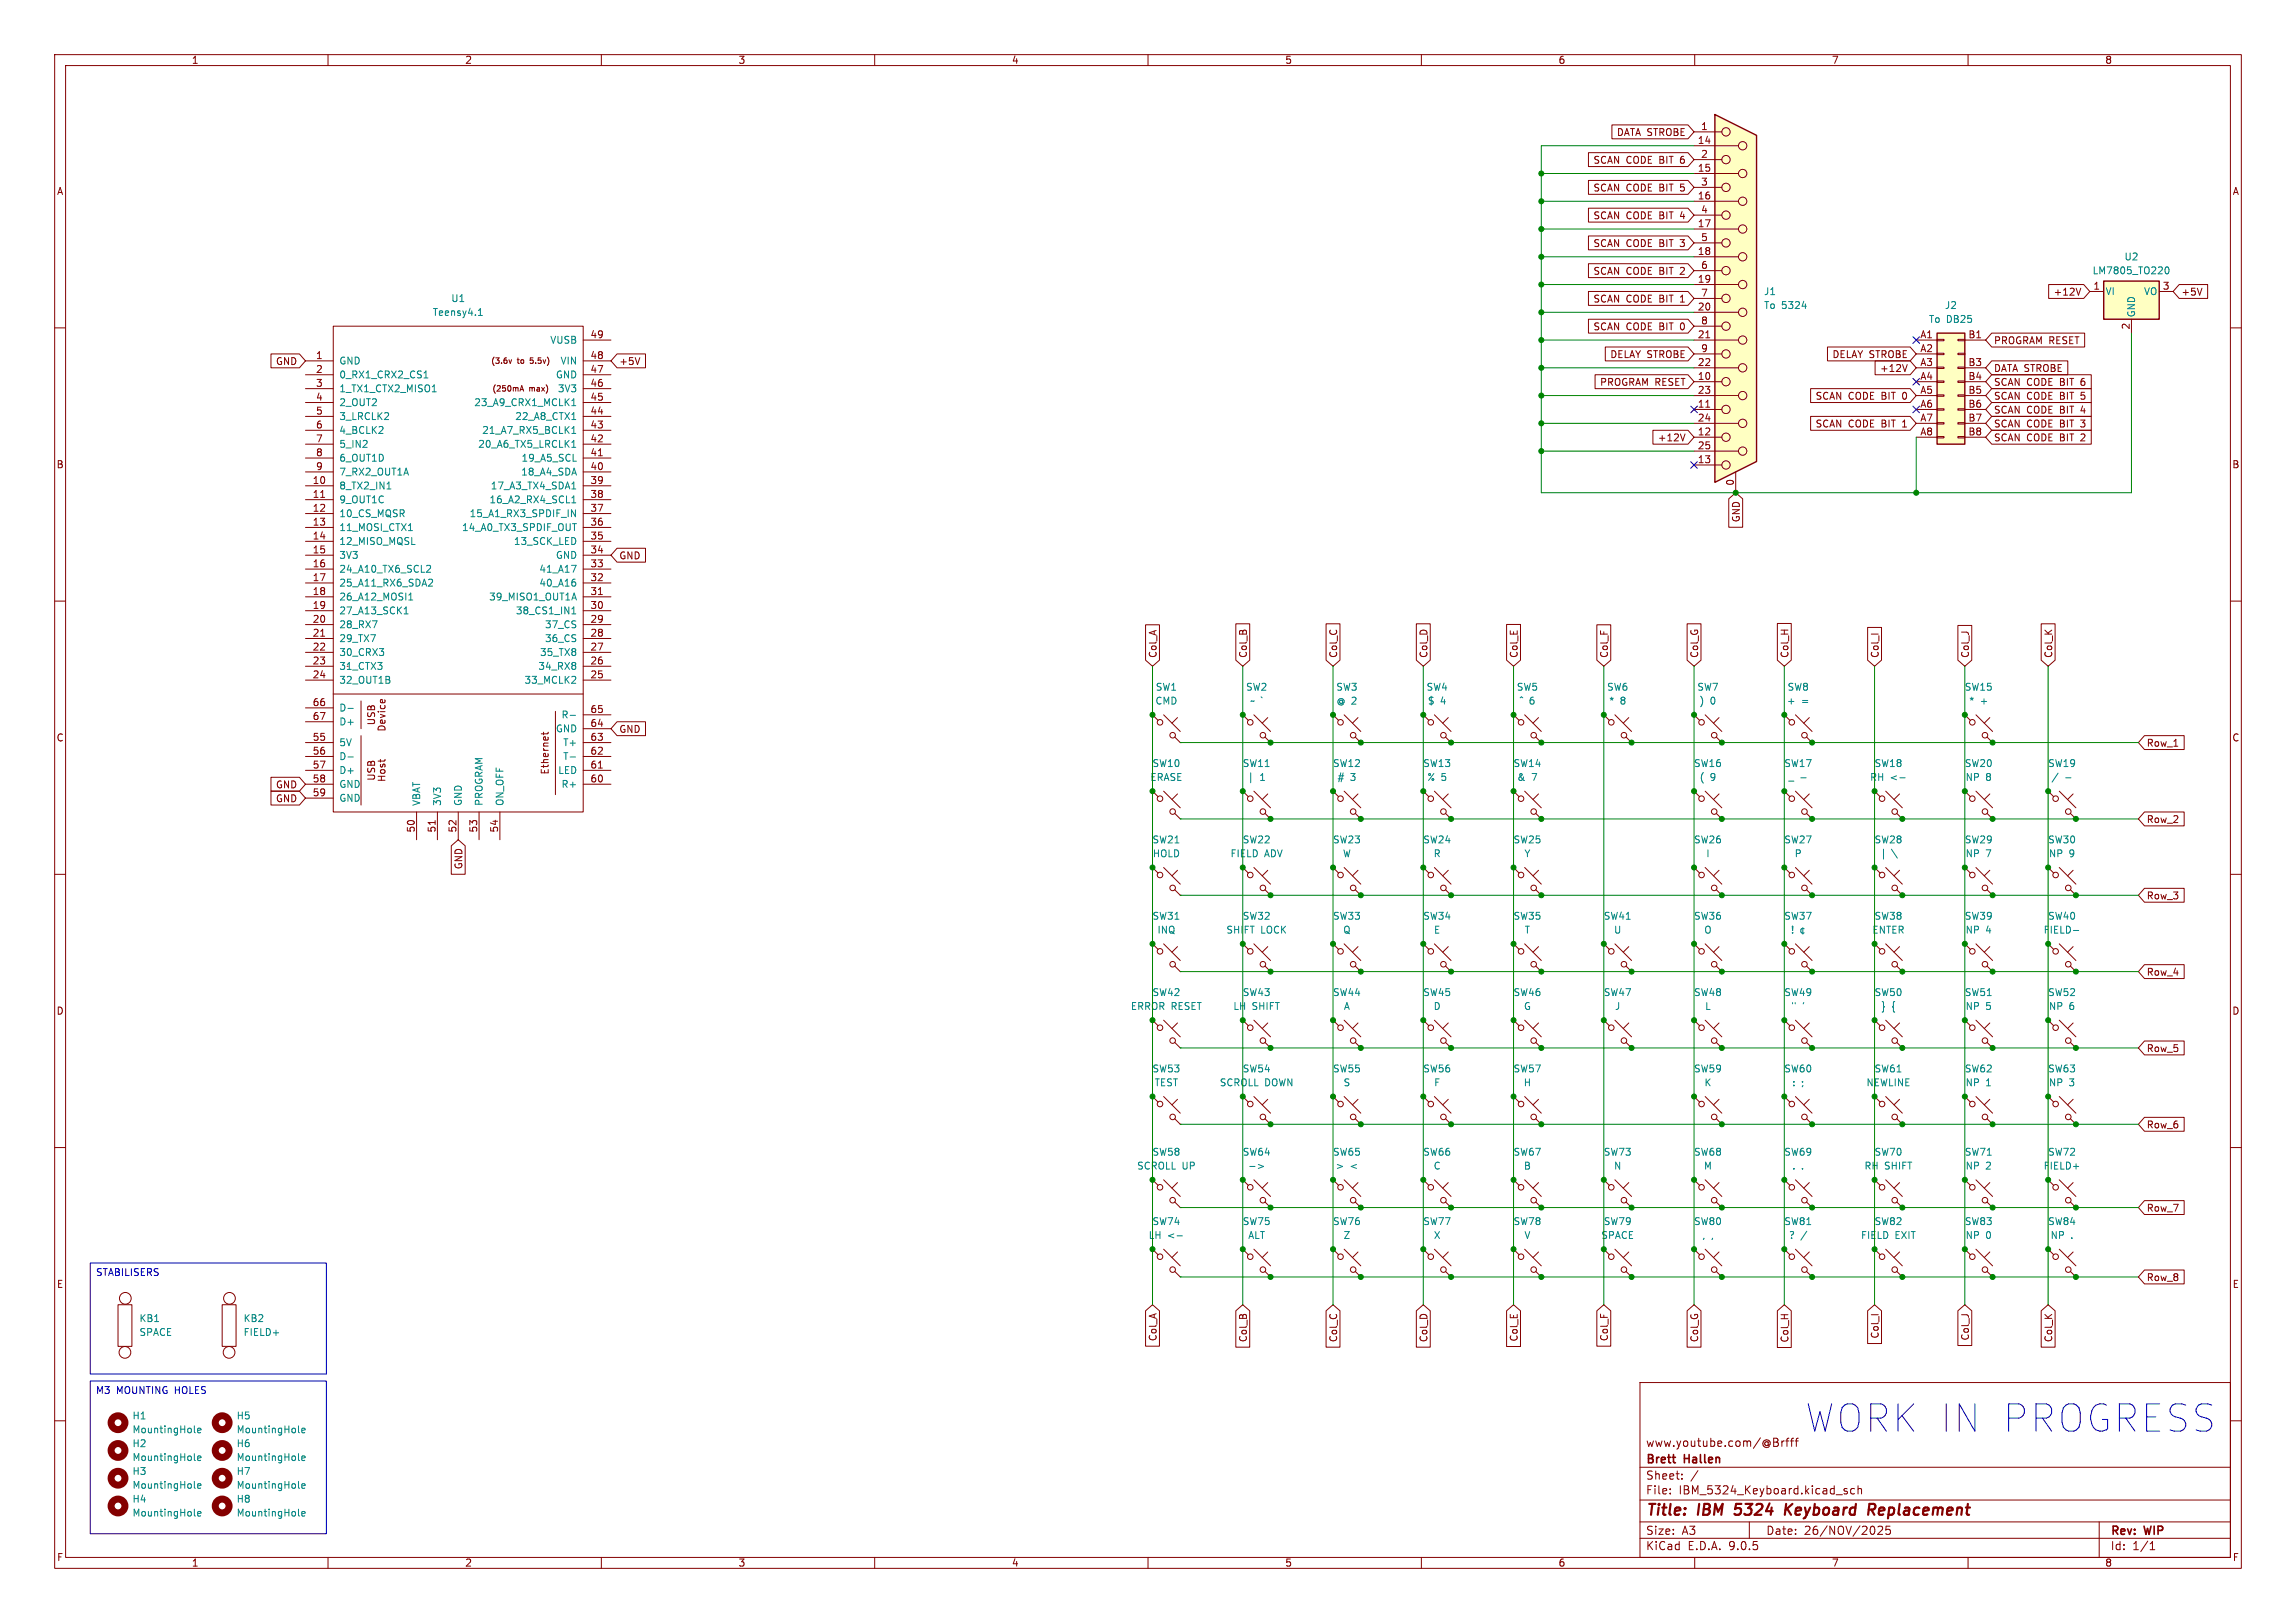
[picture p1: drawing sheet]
<svg xmlns="http://www.w3.org/2000/svg" width="420mm" height="297mm" viewBox="0 0 420 297" stroke-linecap="round" stroke-linejoin="round" font-family="sans-serif">
<defs><g id="words">
<text font-size="7" fill="#0000c2" x="330.3" y="262.3">WORK IN PROGRESS</text>
<g font-size="2.8" fill="#840000">
<text x="301" y="277.9">Title:</text>
<text x="310.6" y="277.9">IBM</text>
<text x="318.2" y="277.9">5324</text>
<text x="328.2" y="277.9">Keyboard</text>
<text x="344.2" y="277.9">Replacement</text>
</g>
<g font-size="2.1" fill="#840000">
<text x="301" y="268.2">Brett</text>
<text x="301" y="265">www.youtube.com/@Brfff</text>
<text x="308.2" y="268.2">Hallen</text>
<text x="301" y="273.7">File:</text>
<text x="301" y="271">Sheet:</text>
<text x="307.1" y="273.7">IBM_5324_Keyboard.kicad_sch</text>
<text x="301" y="281.1">Size:</text>
<text x="307.6" y="281.1">A3</text>
<text x="323" y="281.1">Date:</text>
<text x="330" y="281.1">26/NOV/2025</text>
<text x="386" y="281.3">Rev:</text>
<text x="392.4" y="281.3">WIP</text>
<text x="301" y="283.9">KiCad</text>
<text x="308.7" y="283.9">E.D.A.</text>
<text x="316.3" y="283.9">9.0.5</text>
<text x="386" y="283.9">Id:</text>
<text x="390.1" y="283.9">1/1</text>
</g>
<g font-size="1.8" fill="#840000">
<text x="35" y="11.9">1</text>
<text x="85" y="11.9">2</text>
<text x="135" y="11.9">3</text>
<text x="185" y="11.9">4</text>
<text x="235" y="11.9">5</text>
<text x="285" y="11.9">6</text>
<text x="335" y="11.9">7</text>
<text x="385" y="11.9">8</text>
<text x="311.1" y="23.9">1</text>
<text x="295.7" y="25.1">DATA STROBE</text>
<text x="310.5" y="26.4">14</text>
<text x="311.1" y="29">2</text>
<text x="10.3" y="35.9">A</text>
<text x="291.4" y="35.2">SCAN CODE BIT</text>
<text x="291.4" y="30.2">SCAN CODE BIT</text>
<text x="307.6" y="35.2">5</text>
<text x="307.6" y="30.2">6</text>
<text x="310.5" y="31.5">15</text>
<text x="311.1" y="34">3</text>
<text x="408.3" y="35.9">A</text>
<text x="291.4" y="40.3">SCAN CODE BIT</text>
<text x="307.6" y="40.3">4</text>
<text x="310.5" y="36.6">16</text>
<text x="310.5" y="41.7">17</text>
<text x="311.1" y="39.1">4</text>
<text x="291.4" y="45.4">SCAN CODE BIT</text>
<text x="307.6" y="45.4">3</text>
<text x="310.5" y="46.7">18</text>
<text x="311.1" y="44.2">5</text>
<text x="291.4" y="50.5">SCAN CODE BIT</text>
<text x="307.6" y="50.5">2</text>
<text x="310.5" y="51.8">19</text>
<text x="311.1" y="49.3">6</text>
<text x="382.8" y="53.1">1</text>
<text x="395.5" y="53.1">3</text>
<text x="291.4" y="55.6">SCAN CODE BIT</text>
<text x="307.6" y="55.6">1</text>
<text x="310.5" y="56.9">20</text>
<text x="311.1" y="54.4">7</text>
<text x="311.1" y="59.4">8</text>
<text x="375.6" y="54.3">+12V</text>
<text x="398.9" y="54.3">+5V</text>
<text x="57.7" y="65.8">1</text>
<text x="107.9" y="62">49</text>
<text x="107.9" y="65.8">48</text>
<text x="291.4" y="60.6">SCAN CODE BIT</text>
<text x="294.5" y="65.7">DELAY STROBE</text>
<text x="307.6" y="60.6">0</text>
<text x="310.5" y="62">21</text>
<text x="311.1" y="64.5">9</text>
<text x="335.1" y="65.7">DELAY STROBE</text>
<text x="351.2" y="62">A1</text>
<text x="351.2" y="64.5">A2</text>
<text x="360" y="62">B1</text>
<text x="364.6" y="63.2">PROGRAM RESET</text>
<text x="389.6" y="60.4" transform="rotate(-90 389.6 60.4)">2</text>
<text x="50.4" y="67">GND</text>
<text x="57.7" y="68.3">2</text>
<text x="57.7" y="70.9">3</text>
<text x="107.9" y="68.3">47</text>
<text x="107.9" y="70.9">46</text>
<text x="113.2" y="67">+5V</text>
<text x="292.6" y="70.8">PROGRAM RESET</text>
<text x="310.5" y="67.1">22</text>
<text x="310.5" y="69.6">10</text>
<text x="343.8" y="68.3">+12V</text>
<text x="351.2" y="67.1">A3</text>
<text x="351.2" y="69.6">A4</text>
<text x="360" y="67.1">B3</text>
<text x="360" y="69.6">B4</text>
<text x="364.6" y="68.3">DATA STROBE</text>
<text x="364.6" y="70.8">SCAN CODE BIT</text>
<text x="380.9" y="70.8">6</text>
<text x="57.7" y="75.9">5</text>
<text x="57.7" y="73.4">4</text>
<text x="107.9" y="73.4">45</text>
<text x="107.9" y="75.9">44</text>
<text x="310.5" y="72.1">23</text>
<text x="310.5" y="74.7">11</text>
<text x="310.5" y="77.2">24</text>
<text x="332" y="73.3">SCAN CODE BIT</text>
<text x="348.3" y="73.3">0</text>
<text x="351.2" y="72.1">A5</text>
<text x="351.2" y="74.7">A6</text>
<text x="351.2" y="77.2">A7</text>
<text x="360" y="72.1">B5</text>
<text x="360" y="74.7">B6</text>
<text x="360" y="77.2">B7</text>
<text x="364.6" y="73.3">SCAN CODE BIT</text>
<text x="364.6" y="75.9">SCAN CODE BIT</text>
<text x="380.9" y="73.3">5</text>
<text x="380.9" y="75.9">4</text>
<text x="57.7" y="78.5">6</text>
<text x="57.7" y="81">7</text>
<text x="57.7" y="83.6">8</text>
<text x="107.9" y="78.5">43</text>
<text x="107.9" y="81">42</text>
<text x="107.9" y="83.6">41</text>
<text x="303.2" y="81">+12V</text>
<text x="310.5" y="79.8">12</text>
<text x="310.5" y="82.3">25</text>
<text x="332" y="78.4">SCAN CODE BIT</text>
<text x="348.3" y="78.4">1</text>
<text x="351.2" y="79.8">A8</text>
<text x="360" y="79.8">B8</text>
<text x="364.6" y="78.4">SCAN CODE BIT</text>
<text x="364.6" y="81">SCAN CODE BIT</text>
<text x="380.9" y="78.4">3</text>
<text x="380.9" y="81">2</text>
<text x="10.3" y="85.9">B</text>
<text x="57.1" y="88.6">10</text>
<text x="57.7" y="86.1">9</text>
<text x="107.9" y="86.1">40</text>
<text x="107.9" y="88.6">39</text>
<text x="310.5" y="84.8">13</text>
<text x="317.2" y="89" transform="rotate(-90 317.2 89)">0</text>
<text x="408.2" y="85.9">B</text>
<text x="57.1" y="91.2">11</text>
<text x="57.1" y="93.7">12</text>
<text x="107.9" y="91.2">38</text>
<text x="107.9" y="93.7">37</text>
<text x="318.5" y="95.7" transform="rotate(-90 318.5 95.7)">GND</text>
<text x="57.1" y="96.3">13</text>
<text x="57.1" y="98.8">14</text>
<text x="57.1" y="101.3">15</text>
<text x="107.9" y="96.3">36</text>
<text x="107.9" y="98.8">35</text>
<text x="107.9" y="101.3">34</text>
<text x="57.1" y="103.9">16</text>
<text x="57.1" y="106.4">17</text>
<text x="107.9" y="103.9">33</text>
<text x="107.9" y="106.4">32</text>
<text x="113.2" y="102.6">GND</text>
<text x="57.1" y="109">18</text>
<text x="57.1" y="111.5">19</text>
<text x="107.9" y="109">31</text>
<text x="107.9" y="111.5">30</text>
<text x="57.1" y="114">20</text>
<text x="57.1" y="116.6">21</text>
<text x="57.1" y="119.1">22</text>
<text x="107.9" y="114">29</text>
<text x="107.9" y="116.6">28</text>
<text x="107.9" y="119.1">27</text>
<text x="57.1" y="121.7">23</text>
<text x="57.1" y="124.2">24</text>
<text x="107.9" y="121.7">26</text>
<text x="107.9" y="124.2">25</text>
<text x="211.8" y="120.5" transform="rotate(-90 211.8 120.5)">Col_A</text>
<text x="228.3" y="120.5" transform="rotate(-90 228.3 120.5)">Col_B</text>
<text x="244.8" y="120.5" transform="rotate(-90 244.8 120.5)">Col_C</text>
<text x="261.3" y="120.5" transform="rotate(-90 261.3 120.5)">Col_D</text>
<text x="277.8" y="120.5" transform="rotate(-90 277.8 120.5)">Col_E</text>
<text x="294.3" y="120.5" transform="rotate(-90 294.3 120.5)">Col_F</text>
<text x="310.8" y="120.5" transform="rotate(-90 310.8 120.5)">Col_G</text>
<text x="327.3" y="120.5" transform="rotate(-90 327.3 120.5)">Col_H</text>
<text x="343.9" y="120.5" transform="rotate(-90 343.9 120.5)">Col_I</text>
<text x="360.4" y="120.5" transform="rotate(-90 360.4 120.5)">Col_J</text>
<text x="375.6" y="120.5" transform="rotate(-90 375.6 120.5)">Col_K</text>
<text x="57.1" y="129.3">66</text>
<text x="57.1" y="131.8">67</text>
<text x="107.9" y="130.6">65</text>
<text x="10.3" y="135.9">C</text>
<text x="57.1" y="135.6">55</text>
<text x="68.8" y="132.8" transform="rotate(-90 68.8 132.8)">USB</text>
<text x="70.7" y="134" transform="rotate(-90 70.7 134)">Device</text>
<text x="107.9" y="133.1">64</text>
<text x="107.9" y="135.6">63</text>
<text x="113.2" y="134.3">GND</text>
<text x="392.6" y="136.8">Row_1</text>
<text x="408.2" y="135.9">C</text>
<text x="57.1" y="138.2">56</text>
<text x="57.1" y="140.7">57</text>
<text x="57.1" y="143.3">58</text>
<text x="68.8" y="143" transform="rotate(-90 68.8 143)">USB</text>
<text x="70.7" y="143.2" transform="rotate(-90 70.7 143.2)">Host</text>
<text x="100.6" y="141.8" transform="rotate(-90 100.6 141.8)">Ethernet</text>
<text x="107.9" y="138.2">62</text>
<text x="107.9" y="140.7">61</text>
<text x="107.9" y="143.3">60</text>
<text x="50.4" y="144.5">GND</text>
<text x="50.4" y="147">GND</text>
<text x="57.1" y="145.8">59</text>
<text x="75.9" y="152.4" transform="rotate(-90 75.9 152.4)">50</text>
<text x="79.8" y="152.4" transform="rotate(-90 79.8 152.4)">51</text>
<text x="83.6" y="152.4" transform="rotate(-90 83.6 152.4)">52</text>
<text x="87.4" y="152.4" transform="rotate(-90 87.4 152.4)">53</text>
<text x="91.2" y="152.4" transform="rotate(-90 91.2 152.4)">54</text>
<text x="392.6" y="150.8">Row_2</text>
<text x="84.8" y="159.2" transform="rotate(-90 84.8 159.2)">GND</text>
<text x="392.6" y="164.8">Row_3</text>
<text x="392.6" y="178.8">Row_4</text>
<text x="10.3" y="185.9">D</text>
<text x="408.2" y="185.9">D</text>
<text x="392.6" y="192.7">Row_5</text>
<text x="392.6" y="206.7">Row_6</text>
<text x="392.6" y="221.9">Row_7</text>
<text x="10.3" y="235.9">E</text>
<text x="392.6" y="234.6">Row_8</text>
<text x="408.3" y="235.9">E</text>
<text x="211.8" y="245.5" transform="rotate(-90 211.8 245.5)">Col_A</text>
<text x="228.3" y="245.7" transform="rotate(-90 228.3 245.7)">Col_B</text>
<text x="244.8" y="245.7" transform="rotate(-90 244.8 245.7)">Col_C</text>
<text x="261.3" y="245.7" transform="rotate(-90 261.3 245.7)">Col_D</text>
<text x="277.8" y="245.6" transform="rotate(-90 277.8 245.6)">Col_E</text>
<text x="294.3" y="245.5" transform="rotate(-90 294.3 245.5)">Col_F</text>
<text x="310.8" y="245.7" transform="rotate(-90 310.8 245.7)">Col_G</text>
<text x="327.3" y="245.8" transform="rotate(-90 327.3 245.8)">Col_H</text>
<text x="343.9" y="245" transform="rotate(-90 343.9 245)">Col_I</text>
<text x="360.4" y="245.4" transform="rotate(-90 360.4 245.4)">Col_J</text>
<text x="375.6" y="245.7" transform="rotate(-90 375.6 245.7)">Col_K</text>
<text x="10.3" y="285.9">F</text>
<text x="35" y="286.9">1</text>
<text x="85" y="286.9">2</text>
<text x="135" y="286.9">3</text>
<text x="185" y="286.9">4</text>
<text x="235" y="286.9">5</text>
<text x="285" y="286.9">6</text>
<text x="335" y="286.9">7</text>
<text x="385" y="286.9">8</text>
<text x="408.3" y="285.9">F</text>
</g>
<g font-size="1.8" fill="#008484">
<text x="388.5" y="47.9">U2</text>
<text x="382.7" y="50.4">LM7805_TO220</text>
<text x="79.1" y="58">Teensy4.1</text>
<text x="82.4" y="55.5">U1</text>
<text x="322.6" y="54.2">J1</text>
<text x="322.6" y="56.7">To 5324</text>
<text x="352.7" y="59.3">To DB25</text>
<text x="355.7" y="56.7">J2</text>
<text x="385.1" y="54.2">VI</text>
<text x="390.8" y="58.2" transform="rotate(-90 390.8 58.2)">GND</text>
<text x="392.1" y="54.2">VO</text>
<text x="100.6" y="63.1">VUSB</text>
<text x="62" y="66.9">GND</text>
<text x="62" y="69.4">0_RX1_CRX2_CS1</text>
<text x="62" y="72">1_TX1_CTX2_MISO1</text>
<text x="101.6" y="69.4">GND</text>
<text x="102" y="72">3V3</text>
<text x="102.4" y="66.9">VIN</text>
<text x="62" y="77.1">3_LRCLK2</text>
<text x="62" y="74.5">2_OUT2</text>
<text x="86.7" y="74.5">23_A9_CRX1_MCLK1</text>
<text x="94.2" y="77.1">22_A8_CTX1</text>
<text x="62" y="79.6">4_BCLK2</text>
<text x="62" y="82.1">5_IN2</text>
<text x="87.4" y="82.1">20_A6_TX5_LRCLK1</text>
<text x="88.1" y="79.6">21_A7_RX5_BCLK1</text>
<text x="62" y="84.7">6_OUT1D</text>
<text x="62" y="87.2">7_RX2_OUT1A</text>
<text x="62" y="89.8">8_TX2_IN1</text>
<text x="89.7" y="89.8">17_A3_TX4_SDA1</text>
<text x="95.2" y="87.2">18_A4_SDA</text>
<text x="95.3" y="84.7">19_A5_SCL</text>
<text x="62" y="92.3">9_OUT1C</text>
<text x="62" y="94.8">10_CS_MQSR</text>
<text x="85.8" y="94.8">15_A1_RX3_SPDIF_IN</text>
<text x="89.4" y="92.3">16_A2_RX4_SCL1</text>
<text x="62" y="97.4">11_MOSI_CTX1</text>
<text x="62" y="99.9">12_MISO_MQSL</text>
<text x="84.4" y="97.4">14_A0_TX3_SPDIF_OUT</text>
<text x="93.9" y="99.9">13_SCK_LED</text>
<text x="62" y="102.5">3V3</text>
<text x="62" y="105">24_A10_TX6_SCL2</text>
<text x="62" y="107.5">25_A11_RX6_SDA2</text>
<text x="98.6" y="105">41_A17</text>
<text x="98.6" y="107.5">40_A16</text>
<text x="101.6" y="102.5">GND</text>
<text x="62" y="110.1">26_A12_MOSI1</text>
<text x="62" y="112.6">27_A13_SCK1</text>
<text x="89.4" y="110.1">39_MISO1_OUT1A</text>
<text x="94.3" y="112.6">38_CS1_IN1</text>
<text x="62" y="115.2">28_RX7</text>
<text x="62" y="117.7">29_TX7</text>
<text x="99.6" y="115.2">37_CS</text>
<text x="99.6" y="117.7">36_CS</text>
<text x="62" y="120.2">30_CRX3</text>
<text x="62" y="122.8">31_CTX3</text>
<text x="62" y="125.3">32_OUT1B</text>
<text x="95.8" y="125.3">33_MCLK2</text>
<text x="98.4" y="122.8">34_RX8</text>
<text x="98.7" y="120.2">35_TX8</text>
<text x="62" y="130.4">D-</text>
<text x="102.6" y="131.7">R-</text>
<text x="211.3" y="129.1">CMD</text>
<text x="211.3" y="126.6">SW1</text>
<text x="227.8" y="126.6">SW2</text>
<text x="228.6" y="129.1">~ `</text>
<text x="244.3" y="126.6">SW3</text>
<text x="244.4" y="129.1">@ 2</text>
<text x="260.9" y="126.6">SW4</text>
<text x="261.1" y="129.1">$</text>
<text x="263.5" y="129.1">4</text>
<text x="277.4" y="126.6">SW5</text>
<text x="277.8" y="129.1">^ 6</text>
<text x="293.9" y="126.6">SW6</text>
<text x="294.2" y="129.1">*</text>
<text x="296.4" y="129.1">8</text>
<text x="310.4" y="126.6">SW7</text>
<text x="310.8" y="129.1">)</text>
<text x="312.8" y="129.1">0</text>
<text x="326.8" y="129.1">+</text>
<text x="326.9" y="126.6">SW8</text>
<text x="329.5" y="129.1">=</text>
<text x="359.3" y="126.6">SW15</text>
<text x="360.1" y="129.1">*</text>
<text x="362.2" y="129.1">+</text>
<text x="62" y="132.9">D+</text>
<text x="62" y="136.8">5V</text>
<text x="101.6" y="134.2">GND</text>
<text x="102.9" y="136.8">T+</text>
<text x="62" y="139.3">D-</text>
<text x="62" y="141.8">D+</text>
<text x="102" y="141.8">LED</text>
<text x="102.9" y="139.3">T-</text>
<text x="210.3" y="143.1">ERASE</text>
<text x="210.7" y="140.6">SW10</text>
<text x="227.2" y="140.6">SW11</text>
<text x="230.5" y="143.1">1</text>
<text x="243.7" y="140.6">SW12</text>
<text x="244.6" y="143.1">#</text>
<text x="247" y="143.1">3</text>
<text x="260.2" y="140.6">SW13</text>
<text x="261" y="143.1">% 5</text>
<text x="276.8" y="140.6">SW14</text>
<text x="277.4" y="143.1">&amp;</text>
<text x="280.2" y="143.1">7</text>
<text x="309.8" y="140.6">SW16</text>
<text x="310.8" y="143.1">(</text>
<text x="312.8" y="143.1">9</text>
<text x="326.3" y="140.6">SW17</text>
<text x="342" y="143.1">RH &lt;-</text>
<text x="342.8" y="140.6">SW18</text>
<text x="359.3" y="140.6">SW20</text>
<text x="359.5" y="143.1">NP</text>
<text x="363.2" y="143.1">8</text>
<text x="374.5" y="140.6">SW19</text>
<text x="62" y="144.4">GND</text>
<text x="62" y="146.9">GND</text>
<text x="77.1" y="147.6" transform="rotate(-90 77.1 147.6)">VBAT</text>
<text x="80.9" y="147.6" transform="rotate(-90 80.9 147.6)">3V3</text>
<text x="84.7" y="147.6" transform="rotate(-90 84.7 147.6)">GND</text>
<text x="88.5" y="147.6" transform="rotate(-90 88.5 147.6)">PROGRAM</text>
<text x="92.3" y="147.6" transform="rotate(-90 92.3 147.6)">ON_OFF</text>
<text x="102.6" y="144.4">R+</text>
<text x="210.7" y="154.5">SW21</text>
<text x="227.2" y="154.5">SW22</text>
<text x="243.7" y="154.5">SW23</text>
<text x="260.2" y="154.5">SW24</text>
<text x="276.8" y="154.5">SW25</text>
<text x="309.8" y="154.5">SW26</text>
<text x="326.3" y="154.5">SW27</text>
<text x="342.8" y="154.5">SW28</text>
<text x="359.3" y="154.5">SW29</text>
<text x="374.5" y="154.5">SW30</text>
<text x="210.8" y="157.1">HOLD</text>
<text x="225" y="157.1">FIELD</text>
<text x="231.3" y="157.1">ADV</text>
<text x="245.6" y="157.1">W</text>
<text x="262.2" y="157.1">R</text>
<text x="278.8" y="157.1">Y</text>
<text x="312" y="157.1">I</text>
<text x="328.2" y="157.1">P</text>
<text x="346.2" y="157.1">\</text>
<text x="359.5" y="157.1">NP</text>
<text x="363.2" y="157.1">7</text>
<text x="374.7" y="157.1">NP</text>
<text x="378.5" y="157.1">9</text>
<text x="210.7" y="168.5">SW31</text>
<text x="211.6" y="171">INQ</text>
<text x="224.2" y="171">SHIFT</text>
<text x="227.2" y="168.5">SW32</text>
<text x="230.6" y="171">LOCK</text>
<text x="243.7" y="168.5">SW33</text>
<text x="245.6" y="171">Q</text>
<text x="260.2" y="168.5">SW34</text>
<text x="262.2" y="171">E</text>
<text x="276.8" y="168.5">SW35</text>
<text x="278.8" y="171">T</text>
<text x="293.3" y="168.5">SW41</text>
<text x="295.1" y="171">U</text>
<text x="309.8" y="168.5">SW36</text>
<text x="311.7" y="171">O</text>
<text x="326.3" y="168.5">SW37</text>
<text x="327.5" y="171">!</text>
<text x="342.4" y="171">ENTER</text>
<text x="342.8" y="168.5">SW38</text>
<text x="359.3" y="168.5">SW39</text>
<text x="359.5" y="171">NP</text>
<text x="363.2" y="171">4</text>
<text x="373.7" y="171">FIELD-</text>
<text x="374.5" y="168.5">SW40</text>
<text x="206.8" y="185">ERROR RESET</text>
<text x="210.7" y="182.5">SW42</text>
<text x="225.5" y="185">LH</text>
<text x="227.2" y="182.5">SW43</text>
<text x="229" y="185">SHIFT</text>
<text x="243.7" y="182.5">SW44</text>
<text x="245.7" y="185">A</text>
<text x="260.2" y="182.5">SW45</text>
<text x="262.2" y="185">D</text>
<text x="276.8" y="182.5">SW46</text>
<text x="278.7" y="185">G</text>
<text x="293.3" y="182.5">SW47</text>
<text x="295.3" y="185">J</text>
<text x="309.8" y="182.5">SW48</text>
<text x="311.8" y="185">L</text>
<text x="326.3" y="182.5">SW49</text>
<text x="327.6" y="185">&quot;</text>
<text x="329.7" y="185">'</text>
<text x="342.8" y="182.5">SW50</text>
<text x="344" y="185">}</text>
<text x="346" y="185">{</text>
<text x="359.3" y="182.5">SW51</text>
<text x="359.5" y="185">NP</text>
<text x="363.2" y="185">5</text>
<text x="374.5" y="182.5">SW52</text>
<text x="374.7" y="185">NP</text>
<text x="378.5" y="185">6</text>
<text x="210.7" y="196.4">SW53</text>
<text x="227.2" y="196.4">SW54</text>
<text x="243.7" y="196.4">SW55</text>
<text x="260.2" y="196.4">SW56</text>
<text x="276.8" y="196.4">SW57</text>
<text x="309.8" y="196.4">SW59</text>
<text x="326.3" y="196.4">SW60</text>
<text x="342.8" y="196.4">SW61</text>
<text x="359.3" y="196.4">SW62</text>
<text x="374.5" y="196.4">SW63</text>
<text x="211.1" y="199">TEST</text>
<text x="223" y="199">SCROLL DOWN</text>
<text x="245.7" y="199">S</text>
<text x="262.2" y="199">F</text>
<text x="278.6" y="199">H</text>
<text x="311.7" y="199">K</text>
<text x="327.7" y="199">:</text>
<text x="329.5" y="199">;</text>
<text x="341.3" y="199">NEWLINE</text>
<text x="359.5" y="199">NP</text>
<text x="363.2" y="199">1</text>
<text x="374.7" y="199">NP</text>
<text x="378.5" y="199">3</text>
<text x="207.9" y="214.2">SCROLL UP</text>
<text x="210.7" y="211.7">SW58</text>
<text x="227.2" y="211.7">SW64</text>
<text x="243.7" y="211.7">SW65</text>
<text x="244.2" y="214.2">&gt;</text>
<text x="247" y="214.2">&lt;</text>
<text x="260.2" y="211.7">SW66</text>
<text x="262.2" y="214.2">C</text>
<text x="276.8" y="211.7">SW67</text>
<text x="278.7" y="214.2">B</text>
<text x="293.3" y="211.7">SW73</text>
<text x="295.1" y="214.2">N</text>
<text x="309.8" y="211.7">SW68</text>
<text x="311.6" y="214.2">M</text>
<text x="326.3" y="211.7">SW69</text>
<text x="327.7" y="214.2">.</text>
<text x="329.5" y="214.2">.</text>
<text x="341" y="214.2">RH SHIFT</text>
<text x="342.8" y="211.7">SW70</text>
<text x="359.3" y="211.7">SW71</text>
<text x="359.5" y="214.2">NP</text>
<text x="363.2" y="214.2">2</text>
<text x="373.7" y="214.2">FIELD+</text>
<text x="374.5" y="211.7">SW72</text>
<text x="210" y="226.9">LH</text>
<text x="210.7" y="224.4">SW74</text>
<text x="213.6" y="226.9">&lt;-</text>
<text x="227.2" y="224.4">SW75</text>
<text x="228.2" y="226.9">ALT</text>
<text x="243.7" y="224.4">SW76</text>
<text x="245.7" y="226.9">Z</text>
<text x="260.2" y="224.4">SW77</text>
<text x="262.2" y="226.9">X</text>
<text x="276.8" y="224.4">SW78</text>
<text x="278.8" y="226.9">V</text>
<text x="292.8" y="226.9">SPACE</text>
<text x="293.3" y="224.4">SW79</text>
<text x="309.8" y="224.4">SW80</text>
<text x="311.2" y="226.9">,</text>
<text x="313" y="226.9">,</text>
<text x="326.3" y="224.4">SW81</text>
<text x="327.1" y="226.9">?</text>
<text x="329.4" y="226.9">/</text>
<text x="340.3" y="226.9">FIELD</text>
<text x="342.8" y="224.4">SW82</text>
<text x="346.6" y="226.9">EXIT</text>
<text x="359.3" y="224.4">SW83</text>
<text x="359.5" y="226.9">NP</text>
<text x="363.2" y="226.9">0</text>
<text x="374.5" y="224.4">SW84</text>
<text x="375" y="226.9">NP</text>
<text x="378.8" y="226.9">.</text>
<text x="25.4" y="242.1">KB1</text>
<text x="25.4" y="244.7">SPACE</text>
<text x="44.5" y="242.1">KB2</text>
<text x="44.5" y="244.7">FIELD+</text>
<text x="24.1" y="259.9">H1</text>
<text x="24.1" y="262.5">MountingHole</text>
<text x="43.2" y="259.9">H5</text>
<text x="43.2" y="262.5">MountingHole</text>
<text x="24.1" y="265">H2</text>
<text x="24.1" y="267.6">MountingHole</text>
<text x="43.2" y="265">H6</text>
<text x="43.2" y="267.6">MountingHole</text>
<text x="24.1" y="275.2">H4</text>
<text x="24.1" y="270.1">H3</text>
<text x="24.1" y="272.6">MountingHole</text>
<text x="43.2" y="275.2">H8</text>
<text x="43.2" y="270.1">H7</text>
<text x="43.2" y="272.6">MountingHole</text>
<text x="24.1" y="277.7">MountingHole</text>
<text x="43.2" y="277.7">MountingHole</text>
</g>
<g font-size="1.8" fill="#0000c2">
<text x="17.5" y="233.8">STABILISERS</text>
<text x="17.5" y="255.4">M3</text>
<text x="21.3" y="255.4">MOUNTING HOLES</text>
</g>
<g font-size="1.4" fill="#840000">
<text x="89.7" y="66.8">(3.6v</text>
<text x="89.9" y="71.9">(250mA</text>
<text x="94.6" y="66.8">to</text>
<text x="96.8" y="71.9">max)</text>
<text x="97.2" y="66.8">5.5v)</text>
</g>
</g></defs>
<g fill="none" stroke="#840000" stroke-width=".18">
<path d="M10 10h400v277h-400zM12 12h396v273h-396zM60 10v2M110 10v2M160 10v2M210 10v2M260 10v2M310 10v2M360 10v2M10 60h2M408 60h2M10 110h2"/>
<path d="M408 110h2M10 160h2M326.4 158.8l1 1M326.4 158.8h.1M328.4 158.8l3.1 3M331 159.3l-1.1 1M408 160h2M330.5 162.8l1 1M331.5 163.8h.1M10 210h2M408 210h2M300 253h108v32h-108z"/>
<path d="M10 260h2M300 278.5h108M300 274.5h108M300 268.5h108M305.5 273.2v.2M305.5 272.5v.1M307.7 270.5v.2M307.7 269.8v.1M310.6 269.1l-1.3 1.9M320 278.5v3M325.2 264v.5M325.9 263.7v1"/>
<path d="M326.4 263.7l-.3 .1-.2 .2M326.7 263.7h.5M327.2 263.2l-.3 .2v1.3M327.5 263.7h.6M328.1 263.2l-.4 .2v1.3M337.9 272.5l-.4-.1-.2 .2 .1 .2 .5 .2v.3h-.6M339.2 272.5l-.4-.1-.3 .3v.4l.2 .2h.5M339.9 272.5l.2-.1 .3 .1 .1 .9M339.9 271.9v1.5M344.3 279.4v.5l-.9 .9h1M345 279.3l-.1 .7 .3-.1h.5l.1 .6-.3 .3-.6-.2M384 278.5v6.5"/>
<path d="M408 260h2M60 285v2M110 285v2M160 285v2M210 285v2M260 285v2M300 281.5h108M310 285v2M360 285v2M393.3 283.6h.9M393.3 282.5l.4-.4v1.5"/>
<circle cx="327.8" cy="160.1" r=".51"/>
<circle cx="330.1" cy="162.5" r=".51"/>
</g>
<path d="M317.3 277l.2 .2M317.6 275.2l-.2 1 .1-.1M326.7 275.2l-.2 2M326.9 276.1l.7 1.1M327.9 275.2l-1.3 1.1M342 275.2l.9 .1a.58 .58 0 0 1-.3 1h-.8M342.3 276.3l.6 .9" fill="none" stroke="#840000" stroke-width=".4"/>
<path d="M313.7 21l7.6 3.8v59.7l-7.6 3.8z" fill="#ffffc2"/>
<path d="M313.7 21l7.6 3.8v59.7l-7.6 3.8z" fill="none" stroke="#840000" stroke-width=".25"/>
<g fill="none" stroke="#840000" stroke-width=".18">
<path d="M309.9 24.1h5.1M309.9 26.7h8.1M309.9 29.2h5.1M309.9 31.8h8.1M309.9 34.3h5.1M309.9 36.8h8.1M309.9 39.4h5.1M309.9 41.9h8.1M309.9 44.5h5.1M309.9 47h8.1M309.9 49.5h5.1M309.9 52.1h8.1"/>
<path d="M309.9 54.6h5.1M309.9 57.2h8.1M309.9 59.7h5.1M309.9 62.2h8.1M309.9 64.8h5.1M309.9 67.3h8.1M309.9 69.9h5.1M309.9 72.4h8.1M309.9 74.9h5.1M309.9 77.5h8.1M312 61.8h.8M312 74.5h.8"/>
<path d="M309.9 80h5.1M309.9 82.6h8.1M309.9 85.1h5.1M317.5 86.4v3.8M210.8 130.8l1 1M210.8 130.8h.1M212.9 130.8l3 3.1M214.9 134.9l1 1M215.4 131.3l-1 1M215.9 135.9h.1M227.3 130.8l1 1M227.3 130.8h.1"/>
<path d="M229.4 130.8l3 3.1M231.4 134.9l1 1M231.9 131.3l-1 1M232.4 135.9h.1M243.8 130.8l1.1 1M243.8 130.8h.1M245.9 130.8l3 3.1M247.9 134.9l1 1M248.4 131.3l-1 1M248.9 135.9h.1M260.3 130.8l1.1 1M260.3 130.8h.1"/>
<path d="M262.4 130.8l3 3.1M264.4 134.9l1 1M264.9 131.3l-1 1M265.4 135.9h.1M210.8 158.8l1 1M210.8 158.8h.1M210.8 144.8l1 1M210.8 144.8h.1M212.9 158.8l3 3M212.9 144.8l3 3M214.9 148.8l1 1.1M215.4 159.3l-1 1"/>
<path d="M215.4 145.3l-1 1M215.9 149.9h.1M227.3 158.8l1 1M227.3 158.8h.1M227.3 144.8l1 1M227.3 144.8h.1M229.4 158.8l3 3M229.4 144.8l3 3M231.4 148.8l1 1.1M231.9 159.3l-1 1M231.9 145.3l-1 1M232.4 149.9h.1"/>
<path d="M243.8 158.8l1.1 1M243.8 158.8h.1M243.8 144.8l1.1 1M243.8 144.8h.1M245.9 158.8l3 3M245.9 144.8l3 3M247.9 148.8l1 1.1M248.4 159.3l-1 1M248.4 145.3l-1 1M248.9 149.9h.1M260.3 158.8l1.1 1M260.3 158.8h.1"/>
<path d="M260.3 144.8l1.1 1M260.3 144.8h.1M262.4 158.8l3 3M262.4 144.8l3 3M264.4 148.8l1 1.1M264.9 159.3l-1 1M264.9 145.3l-1 1M265.4 149.9h.1M276.9 158.8l1 1M276.9 158.8h.1M278.9 158.8l3 3M281.4 159.3l-1 1"/>
<path d="M309.9 158.8l1 1M309.9 158.8h.1M311.9 158.8l3.1 3M314.5 159.3l-1.1 1M210.8 172.7l1 1M210.8 172.7h.1M212.9 172.7l3 3.1M214.9 176.8l1 1M214.9 162.8l1 1M215.4 173.2l-1 1M215.9 177.8h.1M215.9 163.8h.1"/>
<path d="M227.3 172.7l1 1M227.3 172.7h.1M229.4 172.7l3 3.1M231.4 162.8l1 1M231.4 176.8l1 1M231.9 173.2l-1 1M232.4 163.8h.1M232.4 177.8h.1M243.8 172.7l1.1 1M243.8 172.7h.1M245.9 172.7l3 3.1M247.9 162.8l1 1"/>
<path d="M247.9 176.8l1 1M248.4 173.2l-1 1M248.9 163.8h.1M248.9 177.8h.1M260.3 172.7l1.1 1M260.3 172.7h.1M262.4 172.7l3 3.1M264.4 162.8l1 1M264.4 176.8l1 1M264.9 173.2l-1 1M265.4 163.8h.1M265.4 177.8h.1"/>
<path d="M276.9 172.7l1 1M276.9 172.7h.1M278.9 172.7l3 3.1M280.9 162.8l1 1M280.9 176.8l1 1M281.4 173.2l-1 1M281.9 163.8h.1M281.9 177.8h.1M293.4 172.7l1 1M293.4 172.7h.1M295.4 172.7l3 3.1M297.4 176.8l1 1"/>
<path d="M297.9 173.2l-1 1M298.4 177.8h.1M309.9 172.7l1 1M309.9 172.7h.1M311.9 172.7l3.1 3.1M313.9 176.8l1.1 1M313.9 162.8l1.1 1M314.5 173.2l-1.1 1M315 177.8h.1M315 163.8h.1M210.8 186.7l1 1M210.8 186.7h.1"/>
<path d="M212.9 186.7l3 3M214.9 190.8l1 1M215.4 187.2l-1 1M215.9 191.8h.1M227.3 186.7l1 1M227.3 186.7h.1M229.4 186.7l3 3M231.4 190.8l1 1M231.9 187.2l-1 1M232.4 191.8h.1M243.8 186.7l1.1 1M243.8 186.7h.1"/>
<path d="M245.9 186.7l3 3M247.9 190.8l1 1M248.4 187.2l-1 1M248.9 191.8h.1M260.3 186.7l1.1 1M260.3 186.7h.1M262.4 186.7l3 3M264.4 190.8l1 1M264.9 187.2l-1 1M265.4 191.8h.1M276.9 186.7l1 1M276.9 186.7h.1"/>
<path d="M278.9 186.7l3 3M280.9 190.8l1 1M281.4 187.2l-1 1M281.9 191.8h.1M293.4 186.7l1 1M293.4 186.7h.1M295.4 186.7l3 3M297.4 190.8l1 1M297.9 187.2l-1 1M298.4 191.8h.1M309.9 186.7l1 1M309.9 186.7h.1"/>
<path d="M311.9 186.7l3.1 3M313.9 190.8l1.1 1M314.5 187.2l-1.1 1M315 191.8h.1M210.8 215.9l1 1M210.8 215.9h.1M210.8 200.7l1 1M210.8 200.7h.1M212.9 215.9l3 3M212.9 200.7l3 3M214.9 220l1 1M214.9 204.7l1 1"/>
<path d="M215.4 216.4l-1 1M215.4 201.2l-1 1M215.9 205.7h.1M227.3 215.9l1 1M227.3 215.9h.1M227.3 200.7l1 1M227.3 200.7h.1M229.4 215.9l3 3M229.4 200.7l3 3M231.4 220l1 1M231.4 204.7l1 1M231.9 216.4l-1 1"/>
<path d="M231.9 201.2l-1 1M232.4 205.7h.1M243.8 200.7l1.1 1M243.8 200.7h.1M243.8 215.9l1.1 1M243.8 215.9h.1M245.9 200.7l3 3M245.9 215.9l3 3M247.9 204.7l1 1M247.9 220l1 1M248.4 201.2l-1 1M248.4 216.4l-1 1"/>
<path d="M248.9 205.7h.1M260.3 200.7l1.1 1M260.3 200.7h.1M260.3 215.9l1.1 1M260.3 215.9h.1M262.4 200.7l3 3M262.4 215.9l3 3M264.4 204.7l1 1M264.4 220l1 1M264.9 201.2l-1 1M264.9 216.4l-1 1M265.4 205.7h.1"/>
<path d="M276.9 215.9l1 1M276.9 215.9h.1M276.9 200.7l1 1M276.9 200.7h.1M278.9 215.9l3 3M278.9 200.7l3 3M280.9 220l1 1M280.9 204.7l1 1M281.4 216.4l-1 1M281.4 201.2l-1 1M281.9 205.7h.1M293.4 215.9l1 1"/>
<path d="M293.4 215.9h.1M295.4 215.9l3 3M297.4 220l1 1M297.9 216.4l-1 1M309.9 215.9l1 1M309.9 215.9h.1M309.9 200.7l1 1M309.9 200.7h.1M311.9 215.9l3.1 3M311.9 200.7l3.1 3M313.9 220l1.1 1M313.9 204.7l1.1 1"/>
<path d="M314.5 216.4l-1.1 1M314.5 201.2l-1.1 1M315 205.7h.1M21.6 238.8h2.5v7.6h-2.5zM40.6 238.8h2.6v7.6h-2.6zM210.8 228.6l1 1M210.8 228.6h.1M212.9 228.6l3 3M214.9 232.7l1 1M215.4 229.1l-1 1M215.9 233.7h.1M215.9 221h.1"/>
<path d="M227.3 228.6l1 1M227.3 228.6h.1M229.4 228.6l3 3M231.4 232.7l1 1M231.9 229.1l-1 1M232.4 233.7h.1M232.4 221h.1M243.8 228.6l1.1 1M243.8 228.6h.1M245.9 228.6l3 3M247.9 232.7l1 1M248.4 229.1l-1 1"/>
<path d="M248.9 221h.1M248.9 233.7h.1M260.3 228.6l1.1 1M260.3 228.6h.1M262.4 228.6l3 3M264.4 232.7l1 1M264.9 229.1l-1 1M265.4 221h.1M265.4 233.7h.1M276.9 228.6l1 1M276.9 228.6h.1M278.9 228.6l3 3"/>
<path d="M280.9 232.7l1 1M281.4 229.1l-1 1M281.9 221h.1M281.9 233.7h.1M293.4 228.6l1 1M293.4 228.6h.1M295.4 228.6l3 3M297.4 232.7l1 1M297.9 229.1l-1 1M298.4 221h.1M298.4 233.7h.1M309.9 228.6l1 1"/>
<path d="M309.9 228.6h.1M311.9 228.6l3.1 3M313.9 232.7l1.1 1M314.5 229.1l-1.1 1M315 233.7h.1M315 221h.1"/>
<circle cx="315.7" cy="29.2" r=".76"/>
<circle cx="315.7" cy="24.1" r=".76"/>
<circle cx="315.7" cy="34.3" r=".76"/>
<circle cx="315.7" cy="39.4" r=".76"/>
<circle cx="318.8" cy="36.8" r=".76"/>
<circle cx="318.8" cy="31.7" r=".76"/>
<circle cx="318.8" cy="26.7" r=".76"/>
<circle cx="315.7" cy="59.7" r=".76"/>
<circle cx="315.7" cy="54.6" r=".76"/>
<circle cx="315.7" cy="44.4" r=".76"/>
<circle cx="315.7" cy="49.5" r=".76"/>
<circle cx="318.8" cy="47" r=".76"/>
<circle cx="318.8" cy="57.1" r=".76"/>
<circle cx="318.8" cy="52.1" r=".76"/>
<circle cx="318.8" cy="41.9" r=".76"/>
<circle cx="315.7" cy="74.9" r=".76"/>
<circle cx="315.7" cy="64.8" r=".76"/>
<circle cx="315.7" cy="69.8" r=".76"/>
<circle cx="318.8" cy="62.2" r=".76"/>
<circle cx="318.8" cy="67.3" r=".76"/>
<circle cx="318.8" cy="72.4" r=".76"/>
<circle cx="318.8" cy="77.5" r=".76"/>
<circle cx="315.7" cy="85.1" r=".76"/>
<circle cx="315.7" cy="80" r=".76"/>
<circle cx="318.8" cy="82.5" r=".76"/>
<circle cx="212.2" cy="132.2" r=".51"/>
<circle cx="214.5" cy="134.5" r=".51"/>
<circle cx="228.7" cy="132.2" r=".51"/>
<circle cx="231" cy="134.5" r=".51"/>
<circle cx="245.2" cy="132.2" r=".51"/>
<circle cx="247.5" cy="134.5" r=".51"/>
<circle cx="261.7" cy="132.2" r=".51"/>
<circle cx="264" cy="134.5" r=".51"/>
<circle cx="212.2" cy="146.2" r=".51"/>
<circle cx="214.5" cy="148.5" r=".51"/>
<circle cx="228.7" cy="146.2" r=".51"/>
<circle cx="231" cy="148.5" r=".51"/>
<circle cx="245.2" cy="146.2" r=".51"/>
<circle cx="247.5" cy="148.5" r=".51"/>
<circle cx="261.7" cy="146.2" r=".51"/>
<circle cx="264" cy="148.5" r=".51"/>
<circle cx="212.2" cy="174.1" r=".51"/>
<circle cx="212.2" cy="160.1" r=".51"/>
<circle cx="214.5" cy="176.5" r=".51"/>
<circle cx="214.5" cy="162.5" r=".51"/>
<circle cx="228.7" cy="160.1" r=".51"/>
<circle cx="228.7" cy="174.1" r=".51"/>
<circle cx="231" cy="162.5" r=".51"/>
<circle cx="231" cy="176.5" r=".51"/>
<circle cx="245.2" cy="174.1" r=".51"/>
<circle cx="245.2" cy="160.1" r=".51"/>
<circle cx="247.5" cy="176.5" r=".51"/>
<circle cx="247.5" cy="162.5" r=".51"/>
<circle cx="261.7" cy="160.1" r=".51"/>
<circle cx="261.7" cy="174.1" r=".51"/>
<circle cx="264" cy="162.5" r=".51"/>
<circle cx="264" cy="176.5" r=".51"/>
<circle cx="278.2" cy="160.1" r=".51"/>
<circle cx="278.2" cy="174.1" r=".51"/>
<circle cx="280.5" cy="176.5" r=".51"/>
<circle cx="280.5" cy="162.5" r=".51"/>
<circle cx="294.7" cy="174.1" r=".51"/>
<circle cx="297.1" cy="176.5" r=".51"/>
<circle cx="311.3" cy="160.1" r=".51"/>
<circle cx="311.3" cy="174.1" r=".51"/>
<circle cx="313.6" cy="176.5" r=".51"/>
<circle cx="313.6" cy="162.5" r=".51"/>
<circle cx="212.2" cy="188.1" r=".51"/>
<circle cx="214.5" cy="190.4" r=".51"/>
<circle cx="228.7" cy="188.1" r=".51"/>
<circle cx="231" cy="190.4" r=".51"/>
<circle cx="245.2" cy="188.1" r=".51"/>
<circle cx="247.5" cy="190.4" r=".51"/>
<circle cx="261.7" cy="188.1" r=".51"/>
<circle cx="264" cy="190.4" r=".51"/>
<circle cx="278.2" cy="188.1" r=".51"/>
<circle cx="280.5" cy="190.4" r=".51"/>
<circle cx="294.7" cy="188.1" r=".51"/>
<circle cx="297.1" cy="190.4" r=".51"/>
<circle cx="311.3" cy="188.1" r=".51"/>
<circle cx="313.6" cy="190.4" r=".51"/>
<circle cx="212.2" cy="202" r=".51"/>
<circle cx="212.2" cy="217.3" r=".51"/>
<circle cx="214.5" cy="204.4" r=".51"/>
<circle cx="214.5" cy="219.6" r=".51"/>
<circle cx="228.7" cy="202" r=".51"/>
<circle cx="228.7" cy="217.3" r=".51"/>
<circle cx="231" cy="204.4" r=".51"/>
<circle cx="231" cy="219.6" r=".51"/>
<circle cx="245.2" cy="202" r=".51"/>
<circle cx="245.2" cy="217.3" r=".51"/>
<circle cx="247.5" cy="204.4" r=".51"/>
<circle cx="247.5" cy="219.6" r=".51"/>
<circle cx="261.7" cy="202" r=".51"/>
<circle cx="261.7" cy="217.3" r=".51"/>
<circle cx="264" cy="204.4" r=".51"/>
<circle cx="264" cy="219.6" r=".51"/>
<circle cx="278.2" cy="202" r=".51"/>
<circle cx="278.2" cy="217.3" r=".51"/>
<circle cx="280.5" cy="204.4" r=".51"/>
<circle cx="280.5" cy="219.6" r=".51"/>
<circle cx="294.7" cy="217.3" r=".51"/>
<circle cx="297.1" cy="219.6" r=".51"/>
<circle cx="311.3" cy="202" r=".51"/>
<circle cx="311.3" cy="217.3" r=".51"/>
<circle cx="313.6" cy="204.4" r=".51"/>
<circle cx="313.6" cy="219.6" r=".51"/>
<circle cx="22.9" cy="237.6" r="1.07"/>
<circle cx="42" cy="237.6" r="1.07"/>
<circle cx="212.2" cy="230" r=".51"/>
<circle cx="214.5" cy="232.3" r=".51"/>
<circle cx="228.7" cy="230" r=".51"/>
<circle cx="231" cy="232.3" r=".51"/>
<circle cx="245.2" cy="230" r=".51"/>
<circle cx="247.5" cy="232.3" r=".51"/>
<circle cx="261.7" cy="230" r=".51"/>
<circle cx="264" cy="232.3" r=".51"/>
<circle cx="278.2" cy="230" r=".51"/>
<circle cx="280.5" cy="232.3" r=".51"/>
<circle cx="294.7" cy="230" r=".51"/>
<circle cx="297.1" cy="232.3" r=".51"/>
<circle cx="311.3" cy="230" r=".51"/>
<circle cx="313.6" cy="232.3" r=".51"/>
<circle cx="22.9" cy="247.5" r="1.07"/>
<circle cx="41.9" cy="247.5" r="1.07"/>
</g>
<g fill="none" stroke="#008484" stroke-width=".18">
<path d="M329.6 56h.8M228.8 141.4v1.8M228.6 213.5h1M230.2 213.1l.9 .4-.9 .3M215.3 226.2h1M35.5 277.3l.2 .1M35.5 262l.2 .2M35.5 267.1l.2 .2M35.5 272.2l.2 .2M36.2 277l.6-.1-.1-.2-.4-.1-.1 .2v.6h.5M36.2 261.8l.6-.1-.1-.3h-.4l-.1 .1v.6h.5M36.2 266.9l.6-.2-.1-.2-.4-.1-.1 .2v.6h.5"/>
<path d="M36.2 271.9l.6-.1-.1-.2-.4-.1-.1 .2v.6h.5M54.6 267.1l.2 .2M54.6 277.3l.2 .1M54.6 272.2l.2 .2M54.6 262l.2 .2M55.2 277l.6-.1-.1-.2-.3-.1-.2 .2 .1 .6h.4M55.2 266.9l.6-.2-.1-.2-.3-.1-.2 .2 .1 .6h.4M55.2 261.8l.6-.1-.1-.3h-.3l-.2 .1 .1 .6h.4M55.2 271.9l.6-.1-.1-.2-.3-.1-.2 .2 .1 .6h.4"/>
</g>
<g fill="none" stroke="#840000" stroke-width="1.3">
<circle cx="21.6" cy="275.6" r="1.27"/>
<circle cx="21.6" cy="270.5" r="1.27"/>
<circle cx="21.6" cy="260.3" r="1.27"/>
<circle cx="21.6" cy="265.4" r="1.27"/>
<circle cx="40.6" cy="275.6" r="1.27"/>
<circle cx="40.6" cy="260.3" r="1.27"/>
<circle cx="40.6" cy="265.4" r="1.27"/>
<circle cx="40.6" cy="270.5" r="1.27"/>
</g>
<path d="M354.3 61h5.1v20.3h-5.1z" fill="#ffffc2"/>
<path d="M354.3 61h5.1v20.3h-5.1z" fill="none" stroke="#840000" stroke-width=".25"/>
<g fill="none" stroke="#840000" stroke-width=".18">
<path d="M350.5 62.2h3.8M350.5 64.8h3.8M350.5 67.3h3.8M350.5 69.9h3.8M350.5 72.4h3.8M350.5 74.9h3.8M350.5 77.5h3.8M354.3 62.1h1.3v.3h-1.3zM354.3 64.6h1.3v.3h-1.3zM354.3 67.2h1.3v.2h-1.3zM354.3 69.7h1.3v.3h-1.3zM354.3 72.3h1.3v.2h-1.3z"/>
<path d="M354.3 74.8h1.3v.3h-1.3zM354.3 77.3h1.3v.3h-1.3zM354.3 79.9h1.3v.2h-1.3zM358.1 62.1h1.3v.3h-1.3zM358.1 64.6h1.3v.3h-1.3zM358.1 67.2h1.3v.2h-1.3zM358.1 69.7h1.3v.3h-1.3zM358.1 72.3h1.3v.2h-1.3zM358.1 74.8h1.3v.3h-1.3zM358.1 77.3h1.3v.3h-1.3zM358.1 79.9h1.3v.2h-1.3zM359.4 62.2h3.8"/>
<path d="M359.4 67.3h3.8M359.4 69.9h3.8M359.4 72.4h3.8M359.4 74.9h3.8M359.4 77.5h3.8M350.5 80h3.8M359.4 80h3.8"/>
</g>
<path d="M384.8 51.4h10.2v7h-10.2z" fill="#ffffc2"/>
<path d="M384.8 51.4h10.2v7h-10.2z" fill="none" stroke="#840000" stroke-width=".25"/>
<g fill="none" stroke="#840000" stroke-width=".18">
<path d="M290.6 38.1h18.2l1.1 1.3-1.1 1.2h-18.2zM290.6 33h18.2l1.1 1.3-1.1 1.3h-18.2zM290.6 27.9h18.2l1.1 1.3-1.1 1.3h-18.2zM294.9 22.9h13.9l1.1 1.2-1.1 1.3h-13.9zM61 59.7h45.7v88.9h-45.7zM290.6 43.2h18.2l1.1 1.3-1.1 1.2h-18.2zM290.6 53.3h18.2l1.1 1.3-1.1 1.3h-18.2zM290.6 58.4h18.2l1.1 1.3-1.1 1.3h-18.2zM290.6 48.3h18.2l1.1 1.2-1.1 1.3h-18.2zM374.7 52.1h6.5l1.1 1.2-1.1 1.3h-6.5zM380.6 52.7l-.4 1.3M382.3 53.3h2.5"/>
<path d="M389.9 58.4v2.6M395 53.3h2.5M398.6 52.1h5.2v2.5h-5.2l-1.1-1.3zM402.8 52.7l-.4 1.3M49.6 64.8h5.2l1.1 1.2-1.1 1.3h-5.2zM55.9 76.2h5.1M55.9 78.7h5.1M55.9 66h5.1M55.9 68.6h5.1M55.9 71.1h5.1M55.9 73.7h5.1M93.6 65.8l-.3 .7"/>
<path d="M95.1 71.6l.3-1 .4 1M95.2 71.3h.5M106.7 76.2h5.1M106.7 78.7h5.1M106.7 62.2h5.1M106.7 66h5.1M106.7 68.6h5.1M106.7 71.1h5.1M106.7 73.7h5.1M112.9 64.8h5.2v2.5h-5.2l-1.1-1.3zM117 65.4l-.4 1.3M291.8 68.6h17l1.1 1.3-1.1 1.2h-17z"/>
<path d="M293.6 63.5h15.2l1.1 1.3-1.1 1.2h-15.2zM302.4 78.7h6.4l1.1 1.3-1.1 1.3h-6.4zM308.2 79.4l-.4 1.3M331.2 76.2h18.2l1.1 1.3-1.1 1.2h-18.2zM331.2 71.1h18.2l1.1 1.3-1.1 1.3h-18.2zM334.3 63.5h15.1l1.1 1.3-1.1 1.2h-15.1zM343 66h6.4l1.1 1.3-1.1 1.3h-6.4zM348.9 66.7l-.5 1.3M364.3 71.1h18.2v2.6h-18.2l-1.1-1.3zM364.3 76.2h18.2v2.5h-18.2l-1.1-1.2zM364.3 66h13.9v2.6h-13.9l-1.1-1.3zM364.3 61h17v2.5h-17l-1.1-1.3z"/>
<path d="M364.3 73.7h18.2v2.5h-18.2l-1.1-1.3zM364.3 68.6h18.2v2.5h-18.2l-1.1-1.2zM364.3 78.7h18.2v2.6h-18.2l-1.1-1.3zM55.9 81.3h5.1M55.9 83.8h5.1M55.9 86.4h5.1M55.9 88.9h5.1M55.9 91.4h5.1M55.9 94h5.1M55.9 96.5h5.1M55.9 99.1h5.1M58.7 91h.7"/>
<path d="M106.7 81.3h5.1M106.7 83.8h5.1M106.7 86.4h5.1M106.7 88.9h5.1M106.7 91.4h5.1M106.7 94h5.1M106.7 96.5h5.1M106.7 99.1h5.1M109.5 83.4h.7M316.2 91.3l1.3-1.1 1.3 1.1v5.2h-2.6zM55.9 101.6h5.1M55.9 104.1h5.1"/>
<path d="M55.9 106.7h5.1M55.9 109.2h5.1M55.9 111.8h5.1M55.9 114.3h5.1M55.9 116.8h5.1M55.9 119.4h5.1M58.7 116.4h.7M106.7 101.6h5.1M106.7 104.1h5.1M106.7 106.7h5.1M106.7 109.2h5.1M106.7 111.8h5.1"/>
<path d="M106.7 114.3h5.1M106.7 116.8h5.1M106.7 119.4h5.1M109.5 108.8h.7M112.9 100.3h5.2v2.6h-5.2l-1.1-1.3zM209.5 114.3h2.6v6.5l-1.3 1.1-1.3-1.1zM226.1 114.2h2.5v6.6l-1.3 1.1-1.2-1.1zM242.6 114.2h2.5v6.6l-1.3 1.1-1.2-1.1zM259.1 114.2h2.5v6.6l-1.3 1.1-1.2-1.1zM275.6 114.3h2.5v6.5l-1.2 1.1-1.3-1.1zM292.1 114.3h2.5v6.5l-1.2 1.1-1.3-1.1zM308.6 114.2h2.6v6.6l-1.3 1.1-1.3-1.1z"/>
<path d="M325.1 114.1h2.6v6.7l-1.3 1.1-1.3-1.1zM341.6 114.8h2.6v6l-1.3 1.1-1.3-1.1zM358.1 114.5h2.6v6.3l-1.3 1.1-1.3-1.1zM373.4 114.2h2.5v6.6l-1.3 1.1-1.2-1.1zM55.9 121.9h5.1M55.9 124.5h5.1M55.9 129.5h5.1M55.9 132.1h5.1M55.9 135.9h5.1M55.9 138.4h5.1M61 127h45.7M66 128.3v5.1"/>
<path d="M66 134.6v12.7M69.6 128.1l.3-.1 .1 .6M99.4 134v.5M100.3 134l-.2 .3h-1.1M101.6 130.2v15.2M106.7 121.9h5.1M106.7 124.5h5.1M106.7 135.9h5.1M106.7 138.4h5.1M106.7 130.8h5.1M106.7 133.4h5.1M112.9 132.1h5.2v2.5h-5.2l-1.1-1.2z"/>
<path d="M276.9 130.8l1 1M276.9 130.8h.1M278.9 130.8l3 3.1M280.9 134.9l1 1M281.4 131.3l-1 1M281.9 135.9h.1M293.4 130.8l1 1M293.4 130.8h.1M295.4 130.8l3 3.1M297.4 134.9l1 1M297.9 131.3l-1 1M298.4 135.9h.1"/>
<path d="M309.9 130.8l1 1M309.9 130.8h.1M311.9 130.8l3.1 3.1M313.9 134.9l1.1 1M314.5 131.3l-1.1 1M315 135.9h.1M326.4 130.8l1 1M326.4 130.8h.1M328.4 130.8l3.1 3.1M330.5 134.9l1 1M331 131.3l-1.1 1M331.5 135.9h.1"/>
<path d="M359.4 130.8l1 1M359.4 130.8h.1M361.4 130.8l3.1 3.1M363.5 134.9l1 1M364 131.3l-1 1M364.5 135.9h.1M392.3 134.6h7.2v2.6h-7.2l-1.1-1.3zM397.6 136.6h.8M49.6 142.2h5.2l1.1 1.3-1.1 1.3h-5.2zM49.6 144.8h5.2l1.1 1.3-1.1 1.2h-5.2zM55.9 141h5.1M55.9 143.5h5.1"/>
<path d="M55.9 146.1h5.1M76.2 148.6v5.1M79.6 150.2v.7M80 148.6v5.1M82.5 154.8l1.3-1.1 1.3 1.1v5.2h-2.6zM83.8 148.6v5.1M87.6 148.6v5.1M91.4 148.6v5.1M106.7 141h5.1M106.7 143.5h5.1M109.5 140.6h.7M276.9 144.8l1 1"/>
<path d="M276.9 144.8h.1M278.9 144.8l3 3M280.9 148.8l1 1.1M281.4 145.3l-1 1M281.9 149.9h.1M309.9 144.8l1 1M309.9 144.8h.1M311.9 144.8l3.1 3M313.9 148.8l1.1 1.1M314.5 145.3l-1.1 1M315 149.9h.1M326.4 144.8l1 1"/>
<path d="M326.4 144.8h.1M328.4 144.8l3.1 3M330.5 148.8l1 1.1M331 145.3l-1.1 1M331.5 149.9h.1M342.9 144.8l1 1M342.9 144.8h.1M342.9 158.8l1 1M342.9 158.8h.1M344.9 144.8l3.1 3M344.9 158.8l3.1 3M347 148.8l1 1.1"/>
<path d="M347.5 145.3l-1 1M347.5 159.3l-1 1M348 149.9h.1M359.4 144.8l1 1M359.4 144.8h.1M359.4 158.8l1 1M359.4 158.8h.1M361.4 144.8l3.1 3M361.4 158.8l3.1 3M363.5 148.8l1 1.1M364 145.3l-1 1M364 159.3l-1 1"/>
<path d="M364.5 149.9h.1M374.6 158.8l1.1 1M374.6 158.8h.1M374.6 144.8l1.1 1M374.6 144.8h.1M376.7 158.8l3 3M376.7 144.8l3 3M378.7 148.8l1 1.1M379.2 159.3l-1 1M379.2 145.3l-1 1M379.7 149.9h.1M392.3 148.6h7.2v2.5h-7.2l-1.1-1.2z"/>
<path d="M326.4 172.7l1 1M326.4 172.7h.1M328.4 172.7l3.1 3.1M330.5 176.8l1 1M331 173.2l-1.1 1M331.5 177.8h.1M342.9 172.7l1 1M342.9 172.7h.1M344.9 172.7l3.1 3.1M347 176.8l1 1M347 162.8l1 1M347.5 173.2l-1 1"/>
<path d="M348 177.8h.1M348 163.8h.1M359.4 172.7l1 1M359.4 172.7h.1M361.4 172.7l3.1 3.1M363.5 176.8l1 1M363.5 162.8l1 1M364 173.2l-1 1M364.5 177.8h.1M364.5 163.8h.1M374.6 172.7l1.1 1M374.6 172.7h.1"/>
<path d="M376.7 172.7l3 3.1M378.7 176.8l1 1M378.7 162.8l1 1M379.2 173.2l-1 1M379.7 177.8h.1M379.7 163.8h.1M392.3 176.5h7.2v2.6h-7.2l-1.1-1.3zM392.3 162.6h7.2v2.5h-7.2l-1.1-1.3zM326.4 186.7l1 1M326.4 186.7h.1M328.4 186.7l3.1 3M330.5 190.8l1 1"/>
<path d="M331 187.2l-1.1 1M331.5 191.8h.1M342.9 186.7l1 1M342.9 186.7h.1M344.9 186.7l3.1 3M347 190.8l1 1M347.5 187.2l-1 1M348 191.8h.1M359.4 186.7l1 1M359.4 186.7h.1M361.4 186.7l3.1 3M363.5 190.8l1 1"/>
<path d="M364 187.2l-1 1M364.5 191.8h.1M374.6 186.7l1.1 1M374.6 186.7h.1M376.7 186.7l3 3M378.7 190.8l1 1M379.2 187.2l-1 1M379.7 191.8h.1M392.3 190.5h7.2v2.5h-7.2l-1.1-1.2zM326.4 200.7l1 1M326.4 200.7h.1M326.4 215.9l1 1"/>
<path d="M326.4 215.9h.1M328.4 200.7l3.1 3M328.4 215.9l3.1 3M330.5 204.7l1 1M330.5 220l1 1M331 201.2l-1.1 1M331 216.4l-1.1 1M331.5 205.7h.1M342.9 215.9l1 1M342.9 215.9h.1M342.9 200.7l1 1M342.9 200.7h.1"/>
<path d="M344.9 215.9l3.1 3M344.9 200.7l3.1 3M347 220l1 1M347 204.7l1 1M347.5 216.4l-1 1M347.5 201.2l-1 1M348 205.7h.1M359.4 200.7l1 1M359.4 200.7h.1M359.4 215.9l1 1M359.4 215.9h.1M361.4 200.7l3.1 3"/>
<path d="M361.4 215.9l3.1 3M363.5 204.7l1 1M363.5 220l1 1M364 201.2l-1 1M364 216.4l-1 1M364.5 205.7h.1M374.6 215.9l1.1 1M374.6 215.9h.1M374.6 200.7l1.1 1M374.6 200.7h.1M376.7 215.9l3 3M376.7 200.7l3 3"/>
<path d="M378.7 220l1 1M378.7 204.7l1 1M379.2 216.4l-1 1M379.2 201.2l-1 1M379.7 205.7h.1M392.3 219.7h7.2v2.6h-7.2l-1.1-1.3zM392.3 204.5h7.2v2.5h-7.2l-1.1-1.3zM209.5 239.9l1.3-1.1 1.3 1.1v6.4h-2.6zM226.1 239.9l1.2-1.1 1.3 1.1v6.6h-2.5zM242.6 239.9l1.2-1.1 1.3 1.1v6.6h-2.5zM259.1 239.9l1.2-1.1 1.3 1.1v6.6h-2.5zM275.6 239.9l1.3-1.1 1.2 1.1v6.5h-2.5z"/>
<path d="M292.1 239.9l1.3-1.1 1.2 1.1v6.4h-2.5zM308.6 239.9l1.3-1.1 1.3 1.1v6.6h-2.6zM325.1 239.9l1.3-1.1 1.3 1.1v6.7h-2.6zM326.4 228.6l1 1M326.4 228.6h.1M328.4 228.6l3.1 3M330.5 232.7l1 1M331 229.1l-1.1 1M331.5 221h.1M331.5 233.7h.1M341.6 239.9l1.3-1.1 1.3 1.1v6h-2.6zM342.9 228.6l1 1"/>
<path d="M342.9 228.6h.1M344.9 228.6l3.1 3M347 232.7l1 1M347.5 229.1l-1 1M348 233.7h.1M348 221h.1M358.1 239.9l1.3-1.1 1.3 1.1v6.3h-2.6zM359.4 228.6l1 1M359.4 228.6h.1M361.4 228.6l3.1 3M363.5 232.7l1 1M364 229.1l-1 1"/>
<path d="M364.5 221h.1M364.5 233.7h.1M373.4 239.9l1.2-1.1 1.3 1.1v6.6h-2.5zM374.6 228.6l1.1 1M374.6 228.6h.1M376.7 228.6l3 3M378.7 232.7l1 1M379.2 229.1l-1 1M379.7 221h.1M379.7 233.7h.1M392.3 232.4h7.2v2.6h-7.2l-1.1-1.3z"/>
<circle cx="278.2" cy="132.2" r=".51"/>
<circle cx="280.5" cy="134.5" r=".51"/>
<circle cx="294.7" cy="132.2" r=".51"/>
<circle cx="297.1" cy="134.5" r=".51"/>
<circle cx="311.3" cy="132.2" r=".51"/>
<circle cx="313.6" cy="134.5" r=".51"/>
<circle cx="327.8" cy="132.2" r=".51"/>
<circle cx="330.1" cy="134.5" r=".51"/>
<circle cx="360.8" cy="132.2" r=".51"/>
<circle cx="363.1" cy="134.5" r=".51"/>
<circle cx="278.2" cy="146.2" r=".51"/>
<circle cx="280.5" cy="148.5" r=".51"/>
<circle cx="311.3" cy="146.2" r=".51"/>
<circle cx="313.6" cy="148.5" r=".51"/>
<circle cx="327.8" cy="146.2" r=".51"/>
<circle cx="330.1" cy="148.5" r=".51"/>
<circle cx="344.3" cy="146.2" r=".51"/>
<circle cx="346.6" cy="148.5" r=".51"/>
<circle cx="360.8" cy="146.2" r=".51"/>
<circle cx="363.1" cy="148.5" r=".51"/>
<circle cx="376" cy="146.2" r=".51"/>
<circle cx="378.3" cy="148.5" r=".51"/>
<circle cx="327.8" cy="174.1" r=".51"/>
<circle cx="330.1" cy="176.5" r=".51"/>
<circle cx="344.3" cy="174.1" r=".51"/>
<circle cx="344.3" cy="160.1" r=".51"/>
<circle cx="346.6" cy="176.5" r=".51"/>
<circle cx="346.6" cy="162.5" r=".51"/>
<circle cx="360.8" cy="160.1" r=".51"/>
<circle cx="360.8" cy="174.1" r=".51"/>
<circle cx="363.1" cy="162.5" r=".51"/>
<circle cx="363.1" cy="176.5" r=".51"/>
<circle cx="376" cy="174.1" r=".51"/>
<circle cx="376" cy="160.1" r=".51"/>
<circle cx="378.3" cy="162.5" r=".51"/>
<circle cx="378.3" cy="176.5" r=".51"/>
<circle cx="327.8" cy="188.1" r=".51"/>
<circle cx="330.1" cy="190.4" r=".51"/>
<circle cx="344.3" cy="188.1" r=".51"/>
<circle cx="346.6" cy="190.4" r=".51"/>
<circle cx="360.8" cy="188.1" r=".51"/>
<circle cx="363.1" cy="190.4" r=".51"/>
<circle cx="376" cy="188.1" r=".51"/>
<circle cx="378.3" cy="190.4" r=".51"/>
<circle cx="327.8" cy="202" r=".51"/>
<circle cx="327.8" cy="217.3" r=".51"/>
<circle cx="330.1" cy="204.4" r=".51"/>
<circle cx="330.1" cy="219.6" r=".51"/>
<circle cx="344.3" cy="202" r=".51"/>
<circle cx="344.3" cy="217.3" r=".51"/>
<circle cx="346.6" cy="204.4" r=".51"/>
<circle cx="346.6" cy="219.6" r=".51"/>
<circle cx="360.8" cy="202" r=".51"/>
<circle cx="360.8" cy="217.3" r=".51"/>
<circle cx="363.1" cy="204.4" r=".51"/>
<circle cx="363.1" cy="219.6" r=".51"/>
<circle cx="376" cy="202" r=".51"/>
<circle cx="376" cy="217.3" r=".51"/>
<circle cx="378.3" cy="204.4" r=".51"/>
<circle cx="378.3" cy="219.6" r=".51"/>
<circle cx="327.8" cy="230" r=".51"/>
<circle cx="330.1" cy="232.3" r=".51"/>
<circle cx="344.3" cy="230" r=".51"/>
<circle cx="346.6" cy="232.3" r=".51"/>
<circle cx="360.8" cy="230" r=".51"/>
<circle cx="363.1" cy="232.3" r=".51"/>
<circle cx="376" cy="230" r=".51"/>
<circle cx="378.3" cy="232.3" r=".51"/>
</g>
<g fill="none" stroke="#008484" stroke-width=".18">
<path d="M87.5 57.7h.7M87.5 56.8l.4-.3v1.2M396.1 49l.2-.2a.68 .68 0 0 1 .5 .7 .68 .68 0 0 1-.5 .6l-.3-.5zM77.6 69.2h.7M77.7 68.2l.2-.3v1.3M79.1 71.7h.7M104.6 74.2h.7M104.6 73.3l.4-.3v1.2M104.6 78.4l.4-.4v1.3M104.6 76.8h.7M104.6 79.3h.7M70.8 89.5h.7"/>
<path d="M74.7 97.1h.7M104.5 93.3l.8 1.3v-1.3M104.6 89.5h.7M104.6 81l.4-.4v1.3M104.6 91.1l.4-.4v1.3M104.6 81.9h.7M104.6 92h.7M104.7 95.8h.7M104.8 84.4h.6M104.8 88.4l.2-.2v1.3M68.1 113.6h.9l-.6 1.3M73.9 112.3h.8"/>
<path d="M73.9 111.4l.4-.3v1.2M74.8 109.8h.7M74.8 108.9l.3-.4v1.3M78.2 103.4l.4 .1 .2 .3-.8 .9h.8M78.6 106l.4 .1 .1 .3-.8 .9h.8M104.5 103.4h.9l-.6 1.3M104.6 112.3h.7M104.6 111.4l.4-.3v1.2M104.7 109.4h.6M105 108.5l.4 1.3M105.2 106.5l.1 .2-.1 .5M63.6 129.6h1"/>
<path d="M63.6 138.5h1M104.3 138.5h1M104.3 130.9h1M105.2 123.8l.1 .2v.3l-.8 .7h.8M327.2 142.9h.9M329.4 142.3h1M344.5 155.4v1.8M347.5 142.3h1M376.5 141.5l-1.1 1.6M377.9 142.3h.9M329.8 169.7v1.2M330 170l-.3-.1-.3 .3 .1 .5h.5"/>
<path d="M379.3 170.3h.9"/>
</g>
<g fill="none" stroke="#008400" stroke-width=".18">
<path d="M281.9 31.8h28M281.9 36.8h28M309.9 26.7h-28v63.5h108v-29.2M281.9 52.1h28M281.9 47h28M281.9 57.2h28M281.9 41.9h28M281.9 62.2h28M281.9 67.3h28M281.9 77.5h28M281.9 72.4h28M281.9 82.6h28"/>
<path d="M350.5 80v10.2M210.8 121.9v116.9M215.9 135.9h175.3M227.3 121.9v116.9M243.8 121.9v116.9M260.3 121.9v116.9M276.9 121.9v116.9M293.4 121.9v116.9M309.9 121.9v116.9M326.4 121.9v116.9M342.9 121.9v116.9M359.4 121.9v116.9"/>
<path d="M374.6 121.9v116.9M215.9 149.9h175.3M215.9 177.8h175.3M215.9 163.8h175.3M215.9 191.8h175.3M215.9 205.7h175.3M215.9 233.7h175.3M215.9 221h175.3"/>
</g>
<path d="M309.3 74.3l1.2 1.2M310.5 74.3l-1.2 1.2M349.9 74.3l1.2 1.2M349.9 69.2l1.2 1.3M349.9 61.6l1.2 1.2M351.1 74.3l-1.2 1.2M351.1 69.2l-1.2 1.3M351.1 61.6l-1.2 1.2M309.3 84.5l1.2 1.2M310.5 84.5l-1.2 1.2" fill="none" stroke="#000084" stroke-width=".18"/>
<path d="M16.5 231.1h43.2v20.4h-43.2zM16.5 252.7h43.2v28h-43.2z" fill="none" stroke="#0000c2" stroke-width=".18"/>
<g fill="#008400" stroke="#008400" stroke-width=".18">
<circle cx="265.4" cy="233.7" r=".46"/>
<circle cx="260.3" cy="228.6" r=".46"/>
<circle cx="248.9" cy="233.7" r=".46"/>
<circle cx="260.3" cy="200.7" r=".46"/>
<circle cx="248.9" cy="205.7" r=".46"/>
<circle cx="260.3" cy="215.9" r=".46"/>
<circle cx="248.9" cy="221" r=".46"/>
<circle cx="265.4" cy="205.7" r=".46"/>
<circle cx="265.4" cy="221" r=".46"/>
<circle cx="243.8" cy="228.6" r=".46"/>
<circle cx="227.3" cy="215.9" r=".46"/>
<circle cx="227.3" cy="228.6" r=".46"/>
<circle cx="243.8" cy="186.7" r=".46"/>
<circle cx="232.4" cy="205.7" r=".46"/>
<circle cx="232.4" cy="233.7" r=".46"/>
<circle cx="243.8" cy="215.9" r=".46"/>
<circle cx="232.4" cy="221" r=".46"/>
<circle cx="243.8" cy="200.7" r=".46"/>
<circle cx="248.9" cy="191.8" r=".46"/>
<circle cx="260.3" cy="186.7" r=".46"/>
<circle cx="265.4" cy="191.8" r=".46"/>
<circle cx="243.8" cy="172.7" r=".46"/>
<circle cx="248.9" cy="163.8" r=".46"/>
<circle cx="232.4" cy="163.8" r=".46"/>
<circle cx="248.9" cy="177.8" r=".46"/>
<circle cx="260.3" cy="158.8" r=".46"/>
<circle cx="265.4" cy="163.8" r=".46"/>
<circle cx="260.3" cy="172.7" r=".46"/>
<circle cx="265.4" cy="177.8" r=".46"/>
<circle cx="232.4" cy="191.8" r=".46"/>
<circle cx="227.3" cy="200.7" r=".46"/>
<circle cx="227.3" cy="172.7" r=".46"/>
<circle cx="227.3" cy="186.7" r=".46"/>
<circle cx="232.4" cy="177.8" r=".46"/>
<circle cx="326.4" cy="200.7" r=".46"/>
<circle cx="309.9" cy="200.7" r=".46"/>
<circle cx="326.4" cy="215.9" r=".46"/>
<circle cx="315" cy="205.7" r=".46"/>
<circle cx="315" cy="191.8" r=".46"/>
<circle cx="293.4" cy="215.9" r=".46"/>
<circle cx="276.9" cy="215.9" r=".46"/>
<circle cx="298.4" cy="191.8" r=".46"/>
<circle cx="281.9" cy="205.7" r=".46"/>
<circle cx="315" cy="221" r=".46"/>
<circle cx="309.9" cy="215.9" r=".46"/>
<circle cx="331.5" cy="221" r=".46"/>
<circle cx="326.4" cy="228.6" r=".46"/>
<circle cx="298.4" cy="221" r=".46"/>
<circle cx="281.9" cy="221" r=".46"/>
<circle cx="293.4" cy="228.6" r=".46"/>
<circle cx="298.4" cy="233.7" r=".46"/>
<circle cx="309.9" cy="228.6" r=".46"/>
<circle cx="315" cy="233.7" r=".46"/>
<circle cx="276.9" cy="228.6" r=".46"/>
<circle cx="281.9" cy="233.7" r=".46"/>
<circle cx="276.9" cy="200.7" r=".46"/>
<circle cx="281.9" cy="191.8" r=".46"/>
<circle cx="265.4" cy="149.9" r=".46"/>
<circle cx="260.3" cy="144.8" r=".46"/>
<circle cx="227.3" cy="158.8" r=".46"/>
<circle cx="210.8" cy="172.7" r=".46"/>
<circle cx="210.8" cy="158.8" r=".46"/>
<circle cx="248.9" cy="149.9" r=".46"/>
<circle cx="243.8" cy="158.8" r=".46"/>
<circle cx="243.8" cy="144.8" r=".46"/>
<circle cx="232.4" cy="149.9" r=".46"/>
<circle cx="227.3" cy="144.8" r=".46"/>
<circle cx="210.8" cy="144.8" r=".46"/>
<circle cx="379.7" cy="233.7" r=".46"/>
<circle cx="342.9" cy="215.9" r=".46"/>
<circle cx="359.4" cy="215.9" r=".46"/>
<circle cx="348" cy="221" r=".46"/>
<circle cx="359.4" cy="228.6" r=".46"/>
<circle cx="379.7" cy="221" r=".46"/>
<circle cx="379.7" cy="205.7" r=".46"/>
<circle cx="364.5" cy="221" r=".46"/>
<circle cx="374.6" cy="215.9" r=".46"/>
<circle cx="364.5" cy="233.7" r=".46"/>
<circle cx="374.6" cy="228.6" r=".46"/>
<circle cx="348" cy="233.7" r=".46"/>
<circle cx="331.5" cy="233.7" r=".46"/>
<circle cx="374.6" cy="200.7" r=".46"/>
<circle cx="331.5" cy="163.8" r=".46"/>
<circle cx="331.5" cy="177.8" r=".46"/>
<circle cx="342.9" cy="172.7" r=".46"/>
<circle cx="342.9" cy="186.7" r=".46"/>
<circle cx="315" cy="177.8" r=".46"/>
<circle cx="326.4" cy="172.7" r=".46"/>
<circle cx="315" cy="163.8" r=".46"/>
<circle cx="348" cy="149.9" r=".46"/>
<circle cx="331.5" cy="149.9" r=".46"/>
<circle cx="326.4" cy="144.8" r=".46"/>
<circle cx="342.9" cy="158.8" r=".46"/>
<circle cx="326.4" cy="158.8" r=".46"/>
<circle cx="348" cy="163.8" r=".46"/>
<circle cx="342.9" cy="144.8" r=".46"/>
<circle cx="331.5" cy="135.9" r=".46"/>
<circle cx="326.4" cy="130.8" r=".46"/>
<circle cx="315" cy="135.9" r=".46"/>
<circle cx="315" cy="149.9" r=".46"/>
<circle cx="364.5" cy="163.8" r=".46"/>
<circle cx="359.4" cy="158.8" r=".46"/>
<circle cx="364.5" cy="149.9" r=".46"/>
<circle cx="359.4" cy="144.8" r=".46"/>
<circle cx="364.5" cy="177.8" r=".46"/>
<circle cx="374.6" cy="172.7" r=".46"/>
<circle cx="359.4" cy="172.7" r=".46"/>
<circle cx="348" cy="177.8" r=".46"/>
<circle cx="359.4" cy="186.7" r=".46"/>
<circle cx="359.4" cy="130.8" r=".46"/>
<circle cx="364.5" cy="135.9" r=".46"/>
<circle cx="379.7" cy="149.9" r=".46"/>
<circle cx="374.6" cy="144.8" r=".46"/>
<circle cx="374.6" cy="158.8" r=".46"/>
<circle cx="379.7" cy="163.8" r=".46"/>
<circle cx="379.7" cy="177.8" r=".46"/>
<circle cx="374.6" cy="186.7" r=".46"/>
<circle cx="348" cy="205.7" r=".46"/>
<circle cx="348" cy="191.8" r=".46"/>
<circle cx="342.9" cy="200.7" r=".46"/>
<circle cx="326.4" cy="186.7" r=".46"/>
<circle cx="331.5" cy="205.7" r=".46"/>
<circle cx="331.5" cy="191.8" r=".46"/>
<circle cx="342.9" cy="228.6" r=".46"/>
<circle cx="359.4" cy="200.7" r=".46"/>
<circle cx="364.5" cy="205.7" r=".46"/>
<circle cx="364.5" cy="191.8" r=".46"/>
<circle cx="379.7" cy="191.8" r=".46"/>
<circle cx="309.9" cy="130.8" r=".46"/>
<circle cx="281.9" cy="135.9" r=".46"/>
<circle cx="276.9" cy="130.8" r=".46"/>
<circle cx="293.4" cy="130.8" r=".46"/>
<circle cx="298.4" cy="135.9" r=".46"/>
<circle cx="276.9" cy="144.8" r=".46"/>
<circle cx="281.9" cy="149.9" r=".46"/>
<circle cx="350.5" cy="90.2" r=".46"/>
<circle cx="317.5" cy="90.2" r=".46"/>
<circle cx="293.4" cy="186.7" r=".46"/>
<circle cx="309.9" cy="186.7" r=".46"/>
<circle cx="309.9" cy="158.8" r=".46"/>
<circle cx="309.9" cy="144.8" r=".46"/>
<circle cx="309.9" cy="172.7" r=".46"/>
<circle cx="293.4" cy="172.7" r=".46"/>
<circle cx="298.4" cy="177.8" r=".46"/>
<circle cx="243.8" cy="130.8" r=".46"/>
<circle cx="232.4" cy="135.9" r=".46"/>
<circle cx="248.9" cy="135.9" r=".46"/>
<circle cx="210.8" cy="130.8" r=".46"/>
<circle cx="227.3" cy="130.8" r=".46"/>
<circle cx="265.4" cy="135.9" r=".46"/>
<circle cx="260.3" cy="130.8" r=".46"/>
<circle cx="210.8" cy="215.9" r=".46"/>
<circle cx="210.8" cy="228.6" r=".46"/>
<circle cx="281.9" cy="177.8" r=".46"/>
<circle cx="281.9" cy="163.8" r=".46"/>
<circle cx="276.9" cy="172.7" r=".46"/>
<circle cx="276.9" cy="186.7" r=".46"/>
<circle cx="276.9" cy="158.8" r=".46"/>
<circle cx="210.8" cy="200.7" r=".46"/>
<circle cx="210.8" cy="186.7" r=".46"/>
<circle cx="281.9" cy="57.2" r=".46"/>
<circle cx="281.9" cy="62.2" r=".46"/>
<circle cx="281.9" cy="72.4" r=".46"/>
<circle cx="281.9" cy="67.3" r=".46"/>
<circle cx="281.9" cy="77.5" r=".46"/>
<circle cx="281.9" cy="82.6" r=".46"/>
<circle cx="281.9" cy="31.8" r=".46"/>
<circle cx="281.9" cy="36.8" r=".46"/>
<circle cx="281.9" cy="41.9" r=".46"/>
<circle cx="281.9" cy="47" r=".46"/>
<circle cx="281.9" cy="52.1" r=".46"/>
</g>
<use href="#words"/>
</svg>
